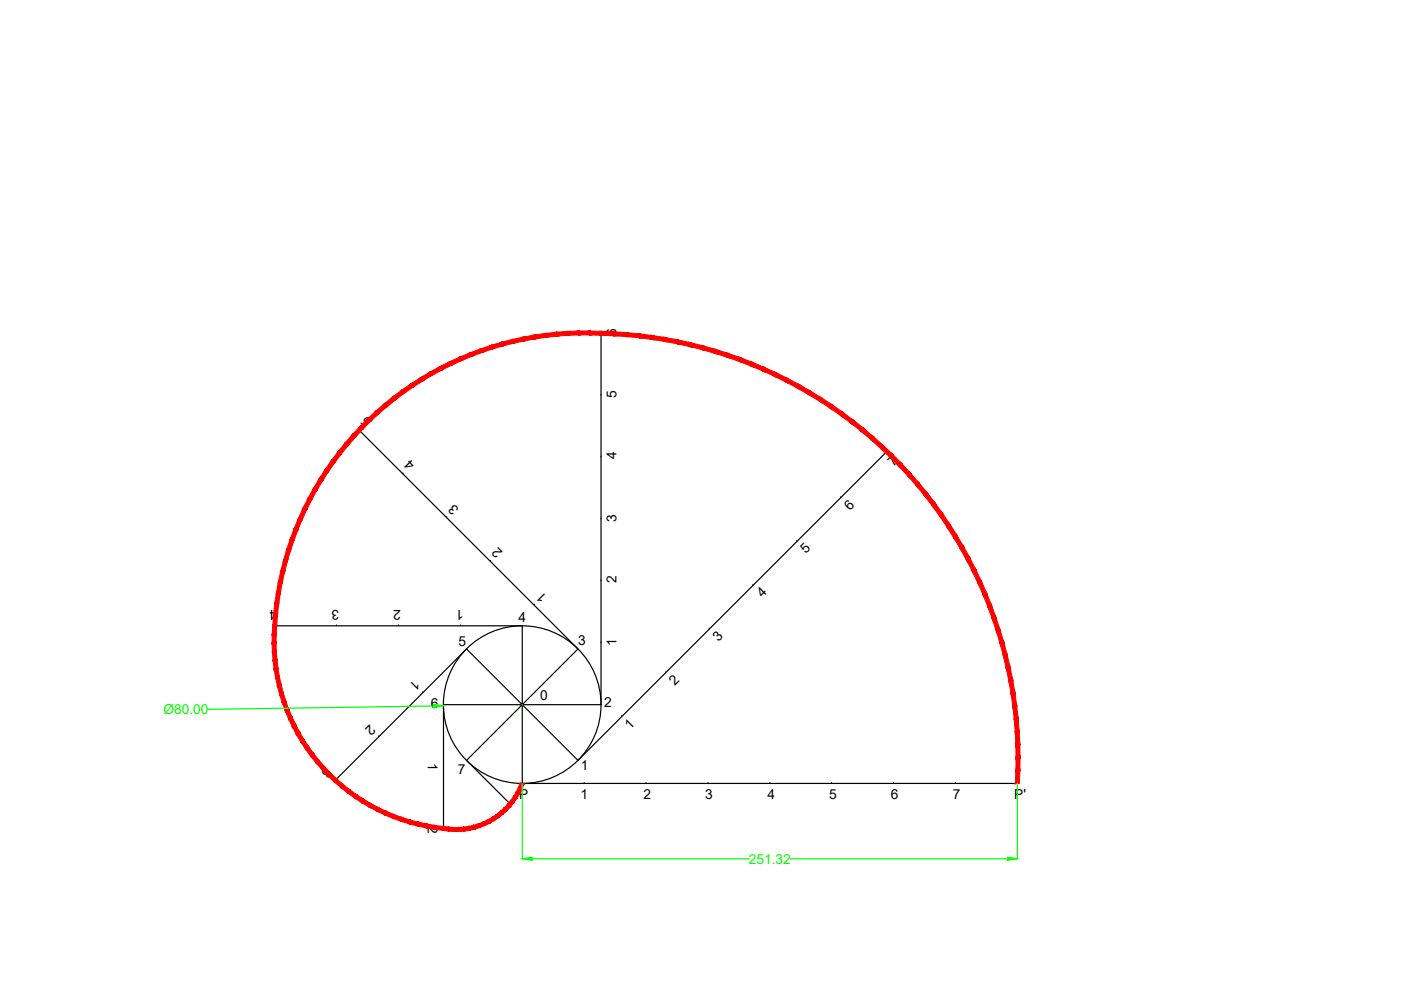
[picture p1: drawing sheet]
<svg xmlns="http://www.w3.org/2000/svg" width="297mm" height="210mm" viewBox="0 0 297 210" stroke-linecap="round" stroke-linejoin="round" font-family="sans-serif">
<defs><g id="words">
<g font-size="2.9">
<text x="130.7" y="71.2" transform="rotate(-90 130.7 71.2)">6</text>
<text x="78.9" y="89.3" transform="rotate(-135 78.9 89.3)">5</text>
<text x="130.7" y="84.4" transform="rotate(-90 130.7 84.4)">5</text>
<text x="88.1" y="98.5" transform="rotate(-134 88.1 98.5)">4</text>
<text x="130.7" y="97.4" transform="rotate(-90 130.7 97.4)">4</text>
<text x="189.4" y="99" transform="rotate(-45 189.4 99)">7</text>
<text x="97.4" y="107.8" transform="rotate(-134 97.4 107.8)">3</text>
<text x="130.7" y="110.6" transform="rotate(-90 130.7 110.6)">3</text>
<text x="180.2" y="108.3" transform="rotate(-44 180.2 108.3)">6</text>
<text x="106.7" y="117.1" transform="rotate(-134 106.7 117.1)">2</text>
<text x="170.9" y="117.6" transform="rotate(-45 170.9 117.6)">5</text>
<text x="130.7" y="123.7" transform="rotate(-90 130.7 123.7)">2</text>
<text x="58.7" y="129.4" transform="rotate(180 58.7 129.4)">4</text>
<text x="71.9" y="129.4" transform="rotate(180 71.9 129.4)">3</text>
<text x="85" y="129.4" transform="rotate(180 85 129.4)">2</text>
<text x="98.4" y="129.4" transform="rotate(180 98.4 129.4)">1</text>
<text x="109.9" y="131.9">4</text>
<text x="116.1" y="126.5" transform="rotate(-135 116.1 126.5)">1</text>
<text x="161.6" y="126.8" transform="rotate(-45 161.6 126.8)">4</text>
<text x="97.2" y="137">5</text>
<text x="122.6" y="136.8">3</text>
<text x="130.7" y="137" transform="rotate(-90 130.7 137)">1</text>
<text x="152.3" y="136.1" transform="rotate(-46 152.3 136.1)">3</text>
<text x="87.8" y="144" transform="rotate(135 87.8 144)">1</text>
<text x="114.5" y="148.5">0</text>
<text x="128.1" y="149.9">2</text>
<text x="143.1" y="145.4" transform="rotate(-46 143.1 145.4)">2</text>
<text x="78.4" y="153.4" transform="rotate(135 78.4 153.4)">2</text>
<text x="91.4" y="150.1">6</text>
<text x="133.6" y="154.8" transform="rotate(-45 133.6 154.8)">1</text>
<text x="90.7" y="161.8" transform="rotate(90 90.7 161.8)">1</text>
<text x="69.1" y="162.7" transform="rotate(135 69.1 162.7)">3</text>
<text x="97.1" y="164">7</text>
<text x="123.2" y="163.4">1</text>
<text x="105.3" y="172.3" transform="rotate(45 105.3 172.3)">1</text>
<text x="110.1" y="169.4">P</text>
<text x="123.1" y="169.4">1</text>
<text x="136.4" y="169.4">2</text>
<text x="149.5" y="169.4">3</text>
<text x="162.7" y="169.4">4</text>
<text x="175.8" y="169.4">5</text>
<text x="188.9" y="169.4">6</text>
<text x="202" y="169.4">7</text>
<text x="215" y="169.4">P'</text>
<text x="90.7" y="175.1" transform="rotate(90 90.7 175.1)">2</text>
</g>
<g font-size="2.9" fill="#0f0">
<text x="34.7" y="151.4">Ø80.00</text>
<text x="158.8" y="183.1">251.32</text>
</g>
</g></defs>
<!-- layer: 0 -->
<g fill="none" stroke="#000" stroke-width=".25">
<path d="M127.4 70.7v78.7M76.1 91.2l46.4 46.4-11.8 11.8h16.7M188 95.7l-65.5 65.5-11.8-11.8v16.7h105M58.2 132.7h52.5v16.7l-11.8-11.8-27.8 27.8M108.2 170.5l-9.3-9.3 11.8-11.8h-16.7v26.2"/>
<circle cx="110.7" cy="149.4" r="16.7"/>
</g>
<g fill="none" stroke="#000" stroke-width=".21">
<path d="M127.4 70.7h.1M76.1 91.2h.1M127.4 96.9h.1M127.4 83.8h.1M187.5 96.3h.1M85.4 100.5h.1M94.7 109.8h.1M104 119h.1M127.4 110h.1M168.9 114.8h.1M178.2 105.6h.1M58.2 132.7h.1"/>
<path d="M71.4 132.7h.1M84.5 132.7h.1M97.6 132.7h.1M113.3 128.3h.1M127.4 136.3h.1M127.4 123.2h.1M150.4 133.4h.1M159.6 124.1h.1M80.4 156.1h.1M89.6 146.9h.1M131.8 151.9h.1M141.1 142.7h.1"/>
<path d="M71.1 165.4h.1M94 162.5h.1M94 175.6h.1M108.2 170.5h.1M123.9 166.1h.1M137 166.1h.1M150.1 166.1h.1M163.2 166.1h.1M176.3 166.1h.1M189.4 166.1h.1M202.6 166.1h.1"/>
</g>
<g fill="#f00" stroke="#f00" stroke-width=".21">
<path d="M216.2 163.4l-.1 2.7h-.8zM215.4 163.4l-.1 2.7 .9-2.7zM216.3 160.6l-.1 2.8h-.8zM215.4 160.6v2.8l.9-2.8zM216.2 157.9l.1 2.7h-.9zM215.4 157.9v2.7l.8-2.7zM216.1 155.1l.1 2.8h-.8zM215.3 155.2l.1 2.7 .7-2.8zM215.9 152.4l.2 2.7-.8 .1zM215 152.5l.3 2.7 .6-2.8zM215.6 149.7l.3 2.7-.9 .1zM214.7 149.8l.3 2.7 .6-2.8zM215.2 146.9l.4 2.8-.9 .1zM214.4 147.1l.3 2.7 .5-2.9zM214.7 144.2l.5 2.7-.8 .2zM213.9 144.4l.5 2.7 .3-2.9zM214.2 141.5l.5 2.7-.8 .2zM213.3 141.7l.6 2.7 .3-2.9zM213.5 138.8l.7 2.7-.9 .2zM212.7 139.1l.6 2.6 .2-2.9zM212.8 136.2l.7 2.6-.8 .3zM212 136.4l.7 2.7 .1-2.9zM212 133.6l.8 2.6-.8 .2zM211.3 133.8l.7 2.6v-2.8zM211.2 131l.8 2.6-.7 .2zM210.4 131.2l.9 2.6-.1-2.8zM210.2 128.4l1 2.6-.8 .2zM209.5 128.7l.9 2.5-.2-2.8zM209.2 125.8l1 2.6-.7 .3zM208.4 126.1l1.1 2.6-.3-2.9zM208.1 123.3l1.1 2.5-.8 .3zM207.3 123.6l1.1 2.5-.3-2.8zM206.9 120.8l1.2 2.5-.8 .3zM206.2 121.2l1.1 2.4-.4-2.8zM205.7 118.4l1.2 2.4-.7 .4zM204.9 118.8l1.3 2.4-.5-2.8zM204.3 115.9l1.4 2.5-.8 .4zM203.6 116.4l1.3 2.4-.6-2.9zM202.9 113.6l1.4 2.3-.7 .5zM202.2 114l1.4 2.4-.7-2.8zM201.5 111.3l1.4 2.3-.7 .4zM200.8 111.7l1.4 2.3-.7-2.7zM199.9 109l1.6 2.3-.7 .4zM199.2 109.4l1.6 2.3-.9-2.7zM198.3 106.7l1.6 2.3-.7 .4zM197.6 107.2l1.6 2.2-.9-2.7zM196.6 104.6l1.7 2.1-.7 .5zM196 105.1l1.6 2.1-1-2.6zM194.9 102.4l1.7 2.2-.6 .5zM194.3 103l1.7 2.1-1.1-2.7zM193.1 100.4l1.8 2-.6 .6zM192.5 100.9l1.8 2.1-1.2-2.6zM191.2 98.3l1.9 2.1-.6 .5zM190.6 98.9l1.9 2-1.3-2.6zM189.3 96.4l1.9 1.9-.6 .6zM189.3 96.4l-.6 .6 1.9 1.9zM187.3 94.5l2 1.9-.6 .6zM187.3 94.5l-.6 .6 2 1.9zM185.3 92.6l2 1.9-.6 .6zM185.3 92.6l-.6 .7 2 1.8zM183.2 90.9l2.1 1.7-.6 .7zM183.2 90.9l-.6 .6 2.1 1.8zM181 89.1l2.2 1.8-.6 .6zM181 89.1l-.5 .7 2.1 1.7zM178.8 87.5l2.2 1.6-.5 .7zM178.8 87.5l-.5 .7 2.2 1.6zM176.6 85.9l2.2 1.6-.5 .7zM176.6 85.9l-.5 .7 2.2 1.6zM174.3 84.4l2.3 1.5-.5 .7zM174.3 84.4l-.5 .7 2.3 1.5zM171.9 83l2.4 1.4-.5 .7zM171.9 83l-.4 .7 2.3 1.4zM169.5 81.6l2.4 1.4-.4 .7zM169.5 81.6l-.4 .7 2.4 1.4zM167.1 80.3l2.4 1.3-.4 .7zM167.1 80.3l-.4 .7 2.4 1.3zM164.6 79.1l2.5 1.2-.4 .7zM164.6 79.1l-.3 .7 2.4 1.2zM162.1 77.9l2.5 1.2-.3 .7zM162.1 77.9l-.3 .8 2.5 1.1zM159.6 76.8l2.5 1.1-.3 .8zM159.6 76.8l-.3 .8 2.5 1.1zM157 75.9l2.6 .9-.3 .8zM157 75.9l-.3 .7 2.6 1zM154.4 74.9l2.6 1-.3 .7zM154.4 74.9l-.2 .8 2.5 .9zM151.8 74.1l2.6 .8-.2 .8zM151.8 74.1l-.2 .8 2.6 .8zM149.2 73.4l2.6 .7-.2 .8zM149.2 73.4l-.2 .8 2.6 .7zM146.5 72.7l2.7 .7-.2 .8zM146.5 72.7l-.2 .8 2.7 .7zM143.8 72.1l2.7 .6-.2 .8zM143.8 72.1l-.1 .8 2.6 .6zM141.1 71.6l2.7 .5-.1 .8zM141.1 71.6l-.1 .8 2.7 .5zM138.4 71.2l2.7 .4-.1 .8zM138.4 71.2l-.1 .8 2.7 .4zM135.7 70.8l2.7 .4-.1 .8zM135.7 70.8l-.1 .8 2.7 .4zM132.9 70.5l2.8 .3-.1 .8zM132.9 70.5v.9l2.7 .2zM130.2 70.4l2.7 .1v.9zM130.2 70.4v.8l2.7 .2zM127.5 70.2l2.7 .2v.8zM127.5 70.2l-.1 .9 2.8 .1z"/>
<path d="M125.1 70.2l2.4 .1-.1 .8zM125.1 70.2v.8l2.3 .1zM122.7 70.2h2.4v.8zM122.7 70.2l.1 .8h2.3zM120.4 70.3l2.3-.1 .1 .8zM120.4 70.3v.8l2.4-.1zM118 70.4l2.4-.1v.8zM118 70.4l.1 .9 2.3-.2zM115.7 70.7l2.3-.3 .1 .9zM115.7 70.7l.1 .8 2.3-.2zM113.4 71l2.3-.3 .1 .8zM113.4 71l.1 .9 2.3-.4zM111 71.5l2.4-.5 .1 .9zM111 71.5l.2 .8 2.3-.4zM108.7 72l2.3-.5 .2 .8zM108.7 72l.2 .8 2.3-.5zM106.4 72.5l2.3-.5 .2 .8zM106.4 72.5l.3 .8 2.2-.5zM104.2 73.2l2.2-.7 .3 .8zM104.2 73.2l.2 .8 2.3-.7zM101.9 73.9l2.3-.7 .2 .8zM101.9 73.9l.3 .8 2.2-.7zM99.7 74.8l2.2-.9 .3 .8zM99.7 74.8l.3 .8 2.2-.9zM97.5 75.7l2.2-.9 .3 .8zM97.5 75.7l.4 .7 2.1-.8zM95.4 76.7l2.1-1 .4 .7zM95.4 76.7l.4 .7 2.1-1zM93.3 77.7l2.1-1 .4 .7zM93.3 77.7l.4 .8 2.1-1.1zM91.2 78.8l2.1-1.1 .4 .8zM91.2 78.8l.4 .8 2.1-1.1zM89.2 80l2-1.2 .4 .8zM89.2 80l.4 .8 2-1.2zM87.2 81.3l2-1.3 .4 .8zM87.2 81.3l.5 .7 1.9-1.2zM85.3 82.7l1.9-1.4 .5 .7zM85.3 82.7l.5 .6 1.9-1.3zM83.4 84.1l1.9-1.4 .5 .6zM83.4 84.1l.5 .6 1.9-1.4zM81.5 85.5l1.9-1.4 .5 .6zM81.5 85.5l.6 .7 1.8-1.5zM79.8 87.1l1.7-1.6 .6 .7zM79.8 87.1l.5 .6 1.8-1.5zM78 88.7l1.8-1.6 .5 .6zM78 88.7l.6 .6 1.7-1.6zM78 88.7l.6 .6-2.2 1.1zM76.4 90.4l.6 .5 1.6-1.6zM76.4 90.4l.6 .5-2.3 1.2zM74.7 92.1l.7 .6 1.6-1.8zM74.7 92.1l.7 .6-2.2 1.2zM73.2 93.9l.7 .5 1.5-1.7zM73.2 93.9l.7 .5-2.2 1.3zM71.7 95.7l.7 .5 1.5-1.8zM71.7 95.7l.7 .5-2.1 1.4zM70.3 97.6l.7 .5 1.4-1.9zM70.3 97.6l.7 .5-2 1.4zM69 99.5l.6 .5 1.4-1.9zM69 99.5l.6 .5-1.9 1.5zM67.7 101.5l.7 .5 1.2-2zM67.7 101.5l.7 .5-1.9 1.5zM66.5 103.5l.7 .4 1.2-1.9zM66.5 103.5l.7 .4-1.9 1.7zM65.3 105.6l.8 .4 1.1-2.1zM65.3 105.6l.8 .4-1.8 1.7zM64.3 107.7l.7 .4 1.1-2.1zM64.3 107.7l.7 .4-1.7 1.7zM65 108.1l-1.7 1.7 .8 .4zM63.3 109.8l.8 .4-1.7 1.8zM64.1 110.2l-1.7 1.8 .8 .3zM62.4 112l.8 .3-1.6 1.9zM63.2 112.3l-1.6 1.9 .7 .3zM61.6 114.2l.7 .3-1.5 2zM62.3 114.5l-1.5 2 .8 .2zM60.8 116.5l.8 .2-1.5 2zM61.6 116.7l-1.5 2 .8 .2zM60.1 118.7l.8 .2-1.4 2.1zM60.9 118.9l-1.4 2.1 .9 .2zM59.5 121l.9 .2-1.4 2.1zM60.4 121.2l-1.4 2.1 .8 .2zM59 123.3l.8 .2-1.2 2.1zM59.8 123.5l-1.2 2.1 .8 .2zM58.6 125.6l.8 .2-1.1 2.2zM59.4 125.8l-1.1 2.2 .8 .1zM58.3 128l.8 .1-1.1 2.2zM59.1 128.1l-1.1 2.2 .8 .1zM58 130.3l.8 .1-1 2.3zM58.8 130.4l-1 2.3h.9z"/>
<path d="M57.8 132.7h.9l-1 1.8zM58.7 132.7l-1 1.8h.9zM57.7 134.5h.9l-.9 1.8zM58.6 134.5l-.9 1.8h.8zM57.7 136.3h.8l-.8 1.9zM58.5 136.3l-.8 1.9 .9-.1zM57.7 138.2l.9-.1-.7 1.9zM58.6 138.1l-.7 1.9 .8-.1zM57.9 140l.8-.1-.6 2zM58.7 139.9l-.6 2 .8-.2zM58.1 141.9l.8-.2-.5 2zM58.9 141.7l-.5 2 .8-.2zM58.4 143.7l.8-.2-.4 2zM59.2 143.5l-.4 2 .8-.2zM58.8 145.5l.8-.2-.3 1.9zM59.6 145.3l-.3 1.9 .8-.2zM59.3 147.2l.8-.2-.3 2zM60.1 147l-.3 2 .8-.3zM59.8 149l.8-.3-.1 2zM60.6 148.7l-.1 2 .7-.3zM60.5 150.7l.7-.3v2zM61.2 150.4v2l.7-.3zM61.2 152.4l.7-.3 .1 2zM61.9 152.1l.1 2 .7-.4zM62 154.1l.7-.4 .1 2zM62.7 153.7l.1 2 .8-.4zM62.8 155.7l.8-.4 .2 2zM63.6 155.3l.2 2 .7-.4zM63.8 157.3l.7-.4 .3 1.9zM64.5 156.9l.3 1.9 .7-.4zM64.8 158.8l.7-.4 .4 1.9zM65.5 158.4l.4 1.9 .6-.5zM65.9 160.3l.6-.5 .5 2zM66.5 159.8l.5 2 .7-.6zM67 161.8l.7-.6 .5 1.9zM67.7 161.2l.5 1.9 .6-.5zM68.2 163.1l.6-.5 .7 1.9zM68.8 162.6l.7 1.9 .6-.6zM69.5 164.5l.6-.6 .7 1.8zM70.1 163.9l.7 1.8 .6-.6zM71.4 165.1l.8 1.9-1.4-1.3zM71.4 165.1l.8 1.9 .6-.7zM72.8 166.3l.9 1.8-1.5-1.1zM72.8 166.3l.9 1.8 .5-.7zM74.2 167.4l.9 1.8-1.4-1.1zM74.2 167.4l.9 1.8 .5-.7zM75.6 168.5l1.1 1.7-1.6-1zM75.6 168.5l1.1 1.7 .4-.7zM77.1 169.5l1.2 1.6-1.6-.9zM77.1 169.5l1.2 1.6 .4-.7zM78.7 170.4l1.2 1.6-1.6-.9zM78.7 170.4l1.2 1.6 .4-.7zM80.3 171.3l1.3 1.5-1.7-.8zM80.3 171.3l1.3 1.5 .3-.8zM81.9 172l1.4 1.5-1.7-.7zM81.9 172l1.4 1.5 .3-.8zM83.6 172.7l1.4 1.4-1.7-.6zM83.6 172.7l1.4 1.4 .3-.8zM85.3 173.3l1.4 1.4-1.7-.6zM85.3 173.3l1.4 1.4 .3-.8zM87 173.9l1.5 1.2-1.8-.4zM87 173.9l1.5 1.2 .2-.8zM88.7 174.3l1.6 1.2-1.8-.4zM88.7 174.3l1.6 1.2 .2-.8zM90.5 174.7l1.6 1.1-1.8-.3zM90.5 174.7l1.6 1.1 .2-.8zM92.3 175l1.7 1.1-1.9-.3zM92.3 175l1.7 1.1 .1-.9z"/>
<path d="M94.1 175.2l1 1-1.2-.1zM94.1 175.2l1 1 .1-.8zM95.2 175.4l1 .9-1.1-.1zM95.2 175.4l1 .9v-.8zM96.2 175.5l1.1 .8h-1.1zM96.2 175.5l1.1 .8v-.9zM97.3 175.4l1.2 .8-1.2 .1zM97.3 175.4l1.2 .8-.2-.8zM98.3 175.4l1.3 .6-1.1 .2zM98.3 175.4l1.3 .6-.2-.8zM99.4 175.2l1.3 .6-1.1 .2zM99.4 175.2l1.3 .6-.3-.8zM100.4 175l1.4 .4-1.1 .4zM100.4 175l1.4 .4-.3-.7zM101.5 174.7l1.3 .3-1 .4zM101.5 174.7l1.3 .3-.3-.7zM102.5 174.3l1.3 .3-1 .4zM102.5 174.3l1.3 .3-.4-.8zM103.4 173.8l1.4 .2-1 .6zM103.4 173.8l1.4 .2-.4-.7zM104.4 173.3h1.3l-.9 .7zM104.4 173.3h1.3l-.5-.6zM105.2 172.7h1.4l-.9 .6zM105.2 172.7h1.4l-.5-.7zM106.1 172l1.4-.1-.9 .8zM106.1 172l1.4-.1-.6-.6zM106.9 171.3l1.3-.2-.7 .8zM107.6 170.5l-.7 .8 1.3-.2zM107.6 170.5l1.4-.3-.8 .9zM108.3 169.7l-.7 .8 1.4-.3zM108.3 169.7l1.3-.4-.6 .9zM108.9 168.8l-.6 .9 1.3-.4zM108.9 168.8l1.3-.5-.6 1zM109.5 167.9l-.6 .9 1.3-.5zM109.5 167.9l1.2-.6-.5 1zM109.9 167l-.4 .9 1.2-.6zM109.9 167l1.2-.7-.4 1zM110.3 166l-.4 1 1.2-.7z"/>
</g>
<path d="M91.9 149.7l-47.8 .7M110.7 149.4h.1M110.7 166.1v16.1M215.7 166.1v16.1M112.8 182.1h46M167.6 182.1h46" fill="none" stroke="#0f0" stroke-width=".25"/>
<g fill="#0f0" stroke="#0f0" stroke-width=".21">
<path d="M110.7 182.1l2.1-.4v.7z"/>
<path d="M213.6 181.7l2.1 .4-2.1 .3z"/>
<path d="M91.9 149.3l2.1 .3-2.1 .4z"/>
</g>
<use href="#words"/>
</svg>
